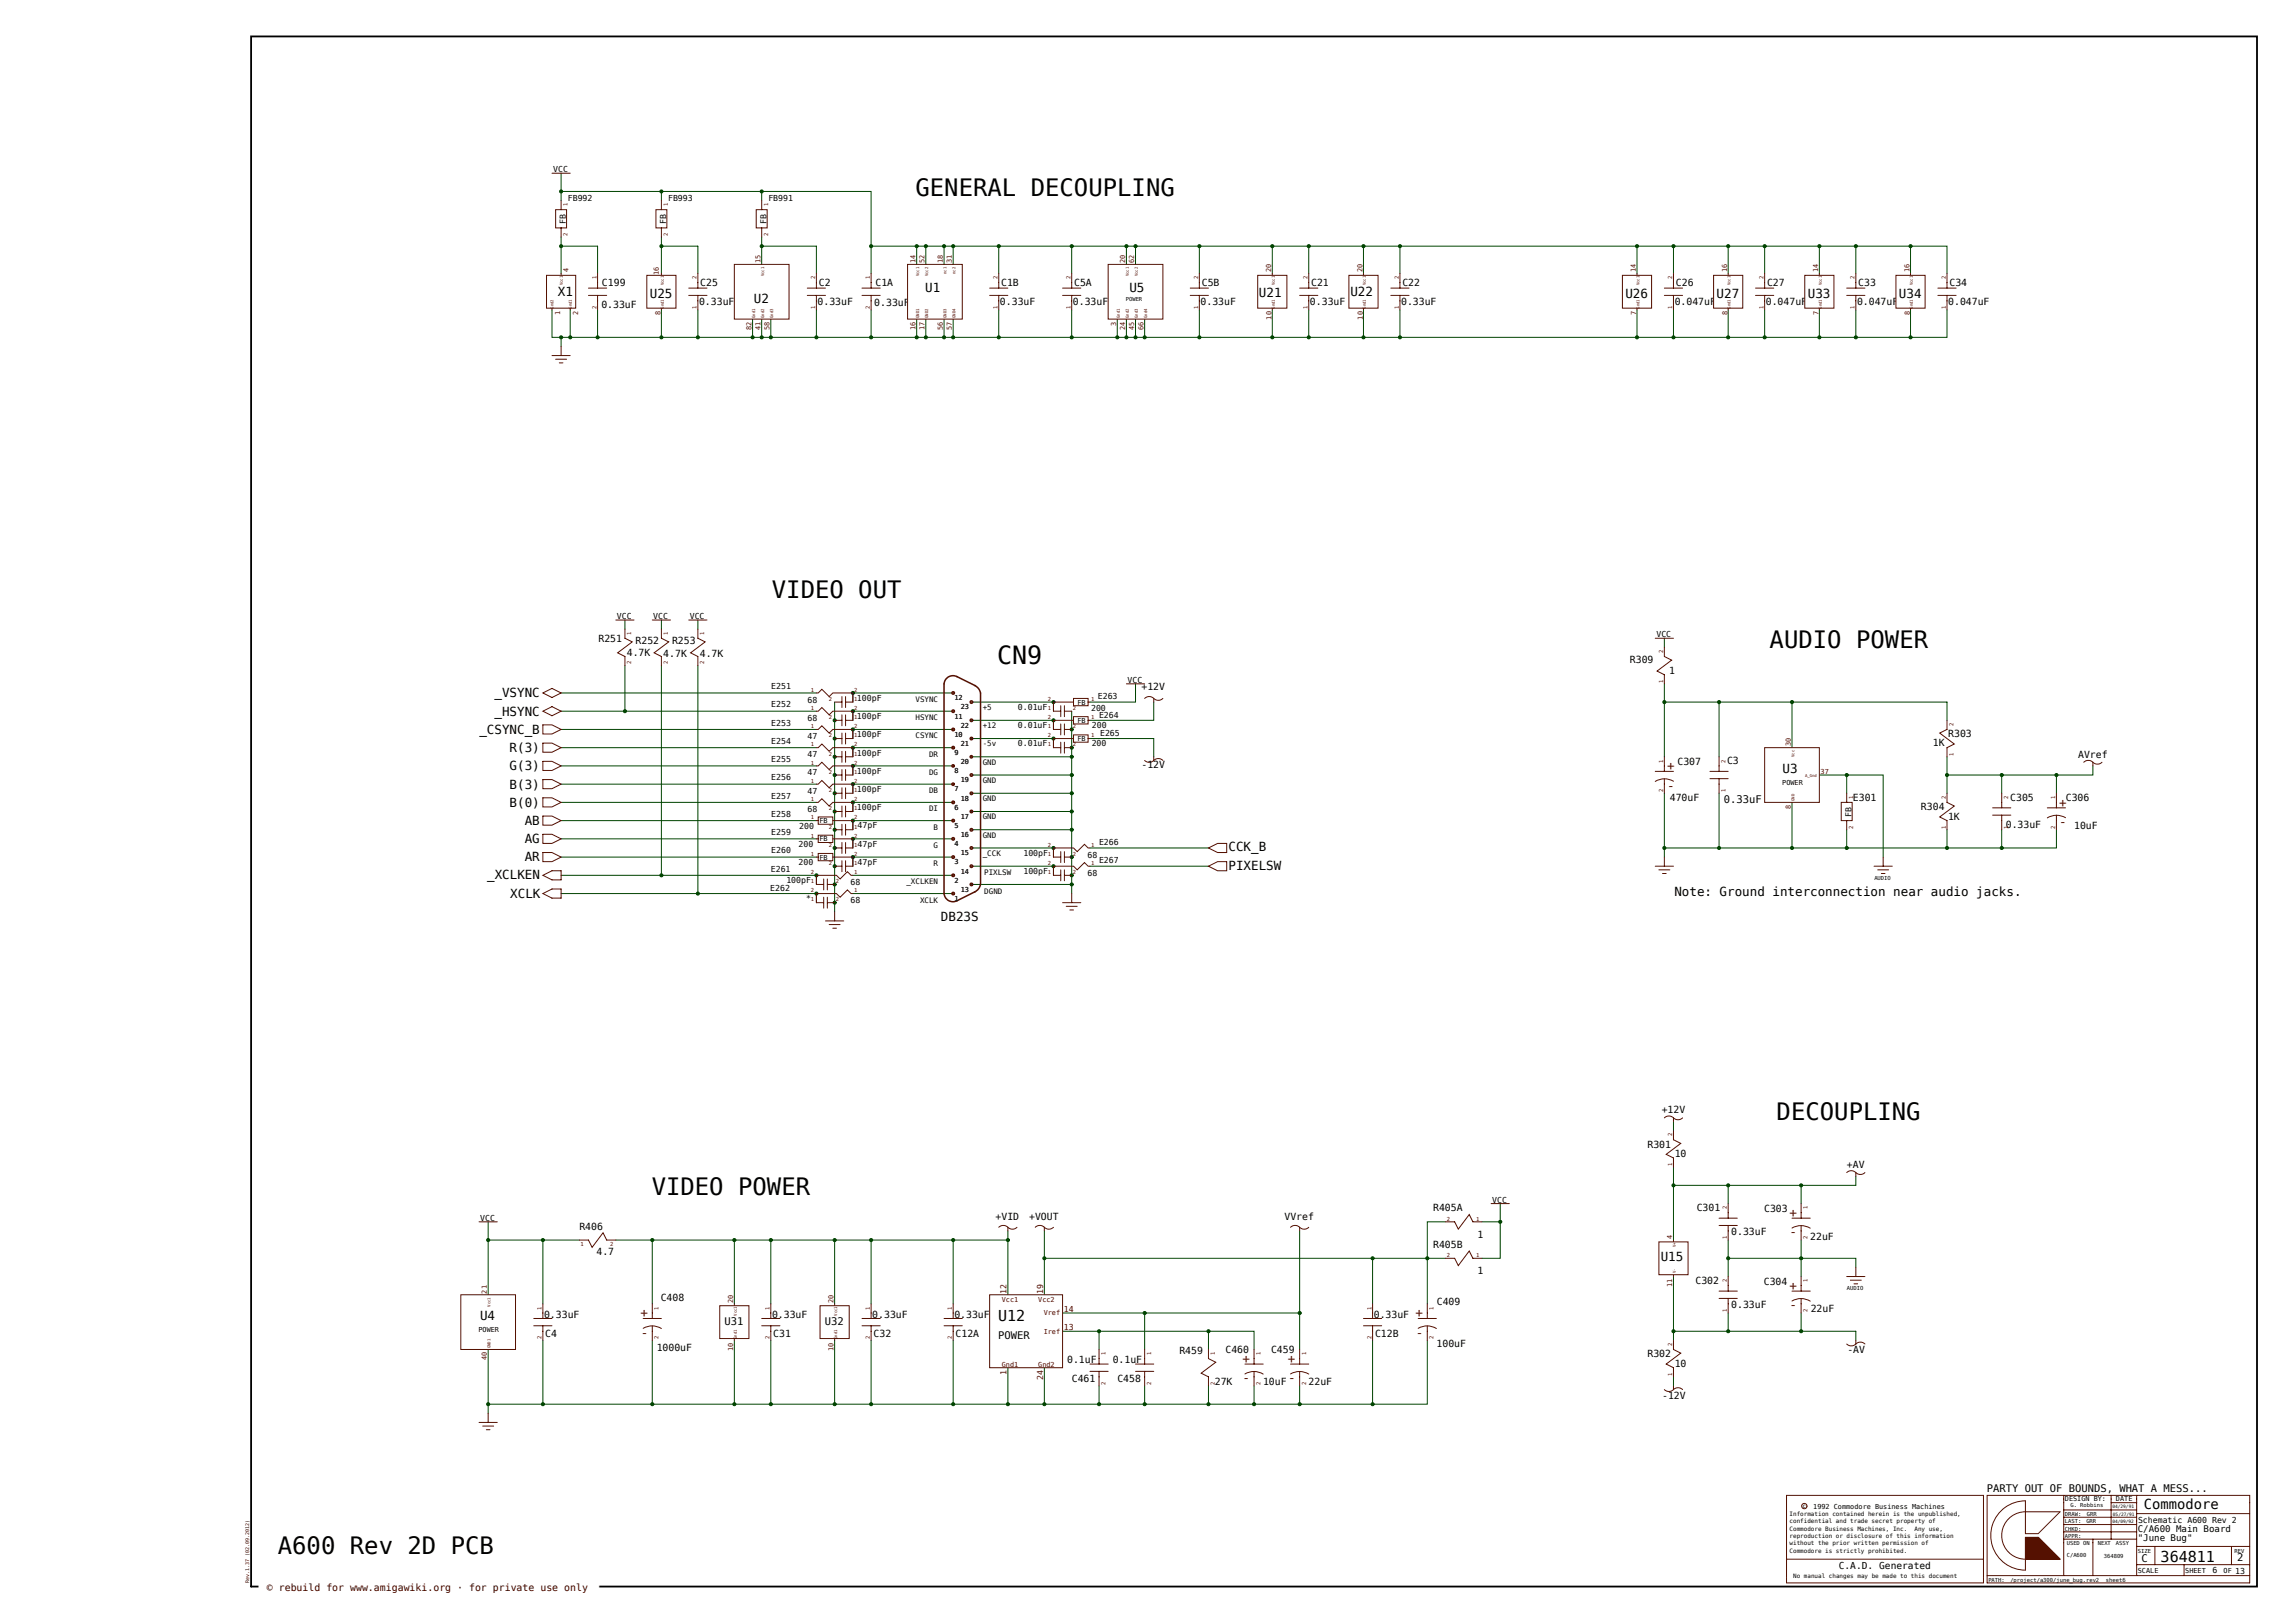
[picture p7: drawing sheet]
<svg xmlns="http://www.w3.org/2000/svg" width="420mm" height="297mm" viewBox="0 0 420 297" stroke-linecap="round" stroke-linejoin="round" font-family="sans-serif">
<defs><g id="words">
<text font-size="4.6" x="182.5" y="121.5">CN9</text>
<g font-size="4.4">
<text x="167.5" y="35.9">GENERAL DECOUPLING</text>
<text x="141.3" y="109.4">VIDEO OUT</text>
<text x="323.9" y="118.5">AUDIO POWER</text>
<text x="325.1" y="205">DECOUPLING</text>
<text x="119.3" y="218.7">VIDEO POWER</text>
<text x="50.8" y="284.5">A600 Rev 2D PCB</text>
</g>
<g font-size="2.8">
<text x="182.7" y="241.7">U12</text>
<text x="395.4" y="285.8">364811</text>
</g>
<text font-size="2.5" x="392.3" y="276.1">Commodore</text>
<g font-size="2.3">
<text x="169.3" y="53.5">U1</text>
<text x="206.7" y="53.5">U5</text>
<text x="102.1" y="54.1">X1</text>
<text x="118.9" y="54.4">U25</text>
<text x="137.9" y="55.5">U2</text>
<text x="230.4" y="54.4">U21</text>
<text x="247.1" y="54.1">U22</text>
<text x="297.5" y="54.4">U26</text>
<text x="314.2" y="54.4">U27</text>
<text x="330.8" y="54.4">U33</text>
<text x="347.5" y="54.4">U34</text>
<text x="90.5" y="127.6">_VSYNC</text>
<text x="90.5" y="130.9">_HSYNC</text>
<text x="87.7" y="134.3">_CSYNC_B</text>
<text x="93.3" y="137.6">R(3)</text>
<text x="93.3" y="141">G(3)</text>
<text x="326.2" y="141.5">U3</text>
<text x="93.3" y="144.3">B(3)</text>
<text x="93.3" y="147.6">B(0)</text>
<text x="96" y="154.3">AG</text>
<text x="96" y="151">AB</text>
<text x="224.8" y="155.8">CCK_B</text>
<text x="89.2" y="160.9">_XCLKEN</text>
<text x="96" y="157.6">AR</text>
<text x="224.8" y="159.1">PIXELSW</text>
<text x="93.4" y="164.4">XCLK</text>
<text x="306.4" y="163.9">Note: Ground interconnection near audio jacks.</text>
<text x="172.2" y="168.6">DB23S</text>
<text x="303.9" y="230.8">U15</text>
<text x="87.9" y="241.6">U4</text>
</g>
<g font-size="2.3" fill="#500">
<text x="305.1" y="140.9">+</text>
<text x="305.1" y="144.5">-</text>
<text x="376.9" y="147.6">+</text>
<text x="376.8" y="151.2">-</text>
<text x="327.5" y="222.7">+</text>
<text x="327.5" y="226.3">-</text>
<text x="327.5" y="236">+</text>
<text x="327.5" y="239.6">-</text>
<text x="117.2" y="241.1">+</text>
<text x="117.3" y="244.6">-</text>
<text x="259.1" y="241.1">+</text>
<text x="259.1" y="244.6">-</text>
<text x="227.4" y="249.4">+</text>
<text x="235.7" y="249.4">+</text>
<text x="227.4" y="253">-</text>
<text x="235.7" y="253">-</text>
</g>
<g font-size="1.9">
<text x="315.5" y="146.9">0.33uF</text>
<text x="132.6" y="242.5">U31</text>
<text x="151" y="242.5">U32</text>
<text x="182.7" y="245.1">POWER</text>
<text x="363.6" y="273">PARTY OUT OF BOUNDS, WHAT A MESS...</text>
<text x="391.9" y="285.8">C</text>
<text x="409.4" y="285.7">2</text>
</g>
<g font-size="1.8">
<text x="110.2" y="52.3">C199</text>
<text x="128.2" y="52.2">C25</text>
<text x="149.9" y="52.2">C2</text>
<text x="160.2" y="52.3">C1A</text>
<text x="183.2" y="52.2">C1B</text>
<text x="196.6" y="52.2">C5A</text>
<text x="219.9" y="52.2">C5B</text>
<text x="240" y="52.2">C21</text>
<text x="256.6" y="52.2">C22</text>
<text x="306.7" y="52.2">C26</text>
<text x="323.4" y="52.2">C27</text>
<text x="340.1" y="52.2">C33</text>
<text x="356.8" y="52.2">C34</text>
<text x="110.1" y="56.4">0.33uF</text>
<text x="127.9" y="55.7">0.33uF</text>
<text x="149.6" y="55.7">0.33uF</text>
<text x="160" y="56.1">0.33uF</text>
<text x="183" y="55.7">0.33uF</text>
<text x="196.4" y="55.7">0.33uF</text>
<text x="219.7" y="55.7">0.33uF</text>
<text x="239.7" y="55.7">0.33uF</text>
<text x="256.4" y="55.7">0.33uF</text>
<text x="306.5" y="55.7">0.047uF</text>
<text x="323.2" y="55.7">0.047uF</text>
<text x="339.9" y="55.7">0.047uF</text>
<text x="356.5" y="55.7">0.047uF</text>
<text x="109.5" y="117.5">R251</text>
<text x="116.3" y="117.8">R252</text>
<text x="123" y="117.8">R253</text>
<text x="114.7" y="120.1">4.7K</text>
<text x="121.4" y="120.1">4.7K</text>
<text x="128.1" y="120.1">4.7K</text>
<text x="298.3" y="121.2">R309</text>
<text x="305.4" y="123.3">1</text>
<text x="208.9" y="126.3">+12V</text>
<text x="353.7" y="136.6">1K</text>
<text x="356.5" y="134.9">R303</text>
<text x="208.9" y="140.6">-12V</text>
<text x="307" y="139.9">C307</text>
<text x="316.1" y="139.9">C3</text>
<text x="380.3" y="138.7">AVref</text>
<text x="305.6" y="146.6">470uF</text>
<text x="339.1" y="146.6">E301</text>
<text x="351.5" y="148.3">R304</text>
<text x="367.9" y="146.5">C305</text>
<text x="378.1" y="146.5">C306</text>
<text x="356.5" y="150">1K</text>
<text x="367.1" y="151.5">0.33uF</text>
<text x="379.6" y="151.7">10uF</text>
<text x="304.1" y="203.8">+12V</text>
<text x="301.5" y="210">R301</text>
<text x="306.5" y="211.7">10</text>
<text x="338" y="213.8">+AV</text>
<text x="262.3" y="221.6">R405A</text>
<text x="310.5" y="221.5">C301</text>
<text x="322.8" y="221.7">C303</text>
<text x="106" y="225">R406</text>
<text x="182.2" y="223.3">+VID</text>
<text x="188.3" y="223.3">+VOUT</text>
<text x="235.1" y="223.3">VVref</text>
<text x="270.4" y="226.5">1</text>
<text x="316.8" y="226">0.33uF</text>
<text x="331.3" y="226.9">22uF</text>
<text x="109.2" y="229.7">4.7</text>
<text x="262.3" y="228.3">R405B</text>
<text x="270.4" y="233.1">1</text>
<text x="120.9" y="238.1">C408</text>
<text x="262.9" y="238.9">C409</text>
<text x="310.3" y="235">C302</text>
<text x="316.8" y="239.4">0.33uF</text>
<text x="322.8" y="235.2">C304</text>
<text x="99.6" y="241.1">0.33uF</text>
<text x="99.8" y="244.6">C4</text>
<text x="141.3" y="241.1">0.33uF</text>
<text x="141.5" y="244.6">C31</text>
<text x="159.6" y="241.1">0.33uF</text>
<text x="159.9" y="244.6">C32</text>
<text x="174.7" y="241.1">0.33uF</text>
<text x="174.9" y="244.6">C12A</text>
<text x="251.4" y="241.1">0.33uF</text>
<text x="251.6" y="244.6">C12B</text>
<text x="331.4" y="240.1">22uF</text>
<text x="120.2" y="247.2">1000uF</text>
<text x="195.3" y="249.5">0.1uF</text>
<text x="203.6" y="249.5">0.1uF</text>
<text x="215.8" y="247.8">R459</text>
<text x="224.3" y="247.7">C460</text>
<text x="232.6" y="247.7">C459</text>
<text x="262.9" y="246.5">100uF</text>
<text x="301.5" y="248.4">R302</text>
<text x="306.5" y="250.1">10</text>
<text x="338.1" y="247.6">-AV</text>
<text x="196.1" y="252.9">C461</text>
<text x="204.5" y="252.9">C458</text>
<text x="222.3" y="253.4">27K</text>
<text x="231.1" y="253.4">10uF</text>
<text x="239.5" y="253.4">22uF</text>
<text x="304.2" y="256">-12V</text>
<text x="336.5" y="287.1">C.A.D. Generated</text>
</g>
<text font-size="1.8" fill="#300" x="48.8" y="291.1">© rebuild for www.amigawiki.org · for private use only</text>
<g font-size="1.7">
<text x="391.2" y="280.4">C/A600 Main Board</text>
<text x="391.2" y="282.1">&quot;June Bug&quot;</text>
</g>
<g font-size="1.5">
<text x="101.2" y="31.6">VCC</text>
<text x="103.5" y="41" transform="rotate(-90 103.5 41)">FB</text>
<text x="103.9" y="36.8">FB992</text>
<text x="121.9" y="41" transform="rotate(-90 121.9 41)">FB</text>
<text x="122.3" y="36.8">FB993</text>
<text x="140.3" y="41" transform="rotate(-90 140.3 41)">FB</text>
<text x="140.6" y="36.8">FB991</text>
<text x="112.9" y="113.3">VCC</text>
<text x="119.6" y="113.3">VCC</text>
<text x="126.2" y="113.3">VCC</text>
<text x="303.1" y="116.7">VCC</text>
<text x="206.4" y="125">VCC</text>
<text x="141.1" y="129.4">E252</text>
<text x="141.1" y="126.1">E251</text>
<text x="147.8" y="131.9">68</text>
<text x="147.8" y="128.6">68</text>
<text x="156.8" y="131.6">100pF</text>
<text x="156.8" y="128.3">100pF</text>
<text x="186.3" y="129.9">0.01uF</text>
<text x="199.7" y="130">200</text>
<text x="200.9" y="127.9">E263</text>
<text x="201.1" y="131.4">E264</text>
<text x="141.1" y="136.1">E254</text>
<text x="141.1" y="132.8">E253</text>
<text x="147.8" y="135.2">47</text>
<text x="156.8" y="134.9">100pF</text>
<text x="186.3" y="136.6">0.01uF</text>
<text x="186.3" y="133.2">0.01uF</text>
<text x="199.8" y="136.6">200</text>
<text x="199.8" y="133.3">200</text>
<text x="201.3" y="134.7">E265</text>
<text x="141.1" y="142.8">E256</text>
<text x="141.1" y="139.5">E255</text>
<text x="147.8" y="141.9">47</text>
<text x="147.8" y="138.6">47</text>
<text x="156.8" y="141.6">100pF</text>
<text x="156.8" y="138.3">100pF</text>
<text x="141.1" y="149.5">E258</text>
<text x="141.1" y="146.1">E257</text>
<text x="147.8" y="148.6">68</text>
<text x="147.8" y="145.2">47</text>
<text x="156.8" y="148.3">100pF</text>
<text x="156.8" y="144.9">100pF</text>
<text x="338.8" y="149.4" transform="rotate(-90 338.8 149.4)">FB</text>
<text x="141.1" y="152.8">E259</text>
<text x="146.1" y="155">200</text>
<text x="146.3" y="151.7">200</text>
<text x="156.9" y="154.9">47pF</text>
<text x="156.9" y="151.6">47pF</text>
<text x="201.1" y="154.6">E266</text>
<text x="141.1" y="159.7">E261</text>
<text x="141.1" y="156.1">E260</text>
<text x="143.9" y="161.6">100pF</text>
<text x="146.2" y="158.3">200</text>
<text x="155.7" y="161.9">68</text>
<text x="156.9" y="158.3">47pF</text>
<text x="187.3" y="160">100pF</text>
<text x="187.3" y="156.6">100pF</text>
<text x="199" y="160.3">68</text>
<text x="199" y="156.9">68</text>
<text x="201.1" y="158">E267</text>
<text x="141" y="163.1">E262</text>
<text x="147.5" y="165">*</text>
<text x="155.7" y="165.3">68</text>
<text x="273.1" y="220.1">VCC</text>
<text x="87.9" y="223.4">VCC</text>
<text x="391.3" y="278.8">Schematic A600 Rev 2</text>
<text x="404.9" y="287.9">6</text>
<text x="409.1" y="288">13</text>
</g>
<g font-size="1.5" fill="#500">
<text x="184.2" y="236.7" transform="rotate(-90 184.2 236.7)">12</text>
<text x="190.9" y="236.7" transform="rotate(-90 190.9 236.7)">19</text>
<text x="194.7" y="240.1">14</text>
<text x="194.7" y="243.4">13</text>
<text x="184.2" y="251.6" transform="rotate(-90 184.2 251.6)">1</text>
<text x="190.9" y="252.5" transform="rotate(-90 190.9 252.5)">24</text>
</g>
<g font-size="1.4">
<text x="167.5" y="131.8">HSYNC</text>
<text x="167.5" y="128.5">VSYNC</text>
<text x="179.9" y="129.9">+5</text>
<text x="167.5" y="135.1">CSYNC</text>
<text x="179.9" y="133.2">+12</text>
<text x="179.9" y="136.6">-5v</text>
<text x="170" y="141.8">DG</text>
<text x="170" y="138.5">DR</text>
<text x="179.9" y="139.9">GND</text>
<text x="179.9" y="143.3">GND</text>
<text x="170" y="145.2">DB</text>
<text x="170" y="148.5">DI</text>
<text x="179.9" y="146.6">GND</text>
<text x="179.9" y="149.9">GND</text>
<text x="170.9" y="155.2">G</text>
<text x="170.9" y="151.8">B</text>
<text x="179.9" y="153.3">GND</text>
<text x="165.9" y="161.8">_XCLKEN</text>
<text x="170.9" y="158.5">R</text>
<text x="179.9" y="156.6">_CCK</text>
<text x="180.1" y="160.1">PIXLSW</text>
<text x="168.4" y="165.2">XCLK</text>
<text x="180.1" y="163.5">DGND</text>
</g>
<g font-size="1.3" fill="#500">
<text x="104" y="49.8" transform="rotate(-90 104 49.8)">4</text>
<text x="120.6" y="50.3" transform="rotate(-90 120.6 50.3)">16</text>
<text x="139.2" y="48.2" transform="rotate(-90 139.2 48.2)">15</text>
<text x="167.5" y="48.2" transform="rotate(-90 167.5 48.2)">14</text>
<text x="169.2" y="48.2" transform="rotate(-90 169.2 48.2)">52</text>
<text x="172.5" y="48.2" transform="rotate(-90 172.5 48.2)">18</text>
<text x="174.2" y="48.2" transform="rotate(-90 174.2 48.2)">31</text>
<text x="205.9" y="48.2" transform="rotate(-90 205.9 48.2)">20</text>
<text x="207.6" y="48.2" transform="rotate(-90 207.6 48.2)">62</text>
<text x="232.6" y="49.8" transform="rotate(-90 232.6 49.8)">20</text>
<text x="249.3" y="49.8" transform="rotate(-90 249.3 49.8)">20</text>
<text x="299.4" y="49.8" transform="rotate(-90 299.4 49.8)">14</text>
<text x="316.1" y="49.8" transform="rotate(-90 316.1 49.8)">16</text>
<text x="332.8" y="49.8" transform="rotate(-90 332.8 49.8)">14</text>
<text x="349.4" y="49.8" transform="rotate(-90 349.4 49.8)">16</text>
<text x="102.5" y="57.6" transform="rotate(-90 102.5 57.6)">1</text>
<text x="105.8" y="57.6" transform="rotate(-90 105.8 57.6)">2</text>
<text x="120.9" y="57.7" transform="rotate(-90 120.9 57.7)">8</text>
<text x="204.2" y="59.6" transform="rotate(-90 204.2 59.6)">3</text>
<text x="232.7" y="58.5" transform="rotate(-90 232.7 58.5)">10</text>
<text x="249.4" y="58.5" transform="rotate(-90 249.4 58.5)">10</text>
<text x="299.4" y="57.7" transform="rotate(-90 299.4 57.7)">7</text>
<text x="316.1" y="57.7" transform="rotate(-90 316.1 57.7)">8</text>
<text x="332.8" y="57.7" transform="rotate(-90 332.8 57.7)">7</text>
<text x="349.5" y="57.7" transform="rotate(-90 349.5 57.7)">8</text>
<text x="137.5" y="60.3" transform="rotate(-90 137.5 60.3)">82</text>
<text x="139.2" y="60.3" transform="rotate(-90 139.2 60.3)">41</text>
<text x="140.8" y="60.3" transform="rotate(-90 140.8 60.3)">58</text>
<text x="167.5" y="60.3" transform="rotate(-90 167.5 60.3)">16</text>
<text x="169.2" y="60.3" transform="rotate(-90 169.2 60.3)">17</text>
<text x="172.5" y="60.3" transform="rotate(-90 172.5 60.3)">56</text>
<text x="174.2" y="60.3" transform="rotate(-90 174.2 60.3)">57</text>
<text x="205.9" y="60.3" transform="rotate(-90 205.9 60.3)">24</text>
<text x="207.6" y="60.3" transform="rotate(-90 207.6 60.3)">45</text>
<text x="209.3" y="60.3" transform="rotate(-90 209.3 60.3)">66</text>
<text x="174.7" y="128.2">12</text>
<text x="174.7" y="131.5">11</text>
<text x="175.8" y="129.8">23</text>
<text x="174.7" y="134.8">10</text>
<text x="175.8" y="136.5">21</text>
<text x="175.8" y="133.2">22</text>
<text x="327.7" y="136.6" transform="rotate(-90 327.7 136.6)">30</text>
<text x="174.7" y="138.2">9</text>
<text x="174.7" y="141.5">8</text>
<text x="175.8" y="139.8">20</text>
<text x="175.8" y="143.2">19</text>
<text x="333.2" y="141.6">37</text>
<text x="174.7" y="148.2">6</text>
<text x="174.7" y="144.8">7</text>
<text x="175.8" y="146.5">18</text>
<text x="175.8" y="149.8">17</text>
<text x="327.7" y="148" transform="rotate(-90 327.7 148)">8</text>
<text x="174.7" y="151.5">5</text>
<text x="174.7" y="154.9">4</text>
<text x="175.8" y="153.2">16</text>
<text x="174.7" y="161.5">2</text>
<text x="174.7" y="158.2">3</text>
<text x="175.8" y="159.9">14</text>
<text x="175.8" y="156.5">15</text>
<text x="174.7" y="164.9">1</text>
<text x="175.8" y="163.2">13</text>
<text x="306" y="226.7" transform="rotate(-90 306 226.7)">4</text>
<text x="89.1" y="236.7" transform="rotate(-90 89.1 236.7)">21</text>
<text x="134.2" y="238.4" transform="rotate(-90 134.2 238.4)">20</text>
<text x="152.5" y="238.4" transform="rotate(-90 152.5 238.4)">20</text>
<text x="183.3" y="238.3">Vcc1</text>
<text x="190" y="238.3">Vcc2</text>
<text x="306" y="235.6" transform="rotate(-90 306 235.6)">11</text>
<text x="191" y="240.7">Vref</text>
<text x="191" y="244.1">Iref</text>
<text x="89.1" y="248.9" transform="rotate(-90 89.1 248.9)">40</text>
<text x="134.2" y="247.2" transform="rotate(-90 134.2 247.2)">10</text>
<text x="152.5" y="247.2" transform="rotate(-90 152.5 247.2)">10</text>
<text x="183.3" y="250.1">Gnd1</text>
<text x="190" y="250.1">Gnd2</text>
</g>
<g font-size="1.3">
<text x="197.2" y="128.9">FB</text>
<text x="197.2" y="135.6">FB</text>
<text x="197.2" y="132.3">FB</text>
<text x="326.2" y="143.6">POWER</text>
<text x="150" y="154">FB</text>
<text x="150" y="150.6">FB</text>
<text x="150" y="157.3">FB</text>
<text x="87.6" y="243.7">POWER</text>
<text x="377.9" y="274.8">DESIGN BY:</text>
<text x="387.2" y="274.8">DATE</text>
<text x="331.8" y="276.1">1992 Commodore Business Machines</text>
<text x="391.2" y="287.8">SCALE</text>
<text x="399.9" y="287.8">SHEET</text>
<text x="406.9" y="287.8">OF</text>
</g>
<g font-size="1.1">
<text x="329.9" y="276">c</text>
<text x="327.5" y="277.4">Information contained herein is the unpublished,</text>
<text x="327.5" y="278.8">confidential and trade secret property of</text>
<text x="327.5" y="280.1">Commodore Business Machines, Inc.</text>
<text x="327.5" y="281.4">reproduction or disclosure of this information</text>
<text x="350.4" y="280.1">Any use,</text>
<text x="327.5" y="282.8">without the prior written permission of</text>
<text x="327.5" y="284.1">Commodore is strictly prohibited.</text>
<text x="328.2" y="288.8">No manual changes may be made to this document</text>
</g>
<g font-size="1" fill="#500">
<text x="103.9" y="37.8" transform="rotate(-90 103.9 37.8)">1</text>
<text x="122.2" y="37.8" transform="rotate(-90 122.2 37.8)">1</text>
<text x="140.6" y="37.8" transform="rotate(-90 140.6 37.8)">1</text>
<text x="103.9" y="43.2" transform="rotate(-90 103.9 43.2)">2</text>
<text x="122.2" y="43.2" transform="rotate(-90 122.2 43.2)">2</text>
<text x="140.6" y="43.2" transform="rotate(-90 140.6 43.2)">2</text>
<text x="109.1" y="51.1" transform="rotate(-90 109.1 51.1)">1</text>
<text x="127.5" y="51.1" transform="rotate(-90 127.5 51.1)">2</text>
<text x="149.2" y="51.1" transform="rotate(-90 149.2 51.1)">2</text>
<text x="159.2" y="51.1" transform="rotate(-90 159.2 51.1)">1</text>
<text x="182.6" y="51.1" transform="rotate(-90 182.6 51.1)">2</text>
<text x="195.9" y="51.1" transform="rotate(-90 195.9 51.1)">2</text>
<text x="219.3" y="51.1" transform="rotate(-90 219.3 51.1)">2</text>
<text x="239.3" y="51.1" transform="rotate(-90 239.3 51.1)">2</text>
<text x="256" y="51.1" transform="rotate(-90 256 51.1)">2</text>
<text x="306" y="51.1" transform="rotate(-90 306 51.1)">2</text>
<text x="322.7" y="51.1" transform="rotate(-90 322.7 51.1)">2</text>
<text x="339.4" y="51.1" transform="rotate(-90 339.4 51.1)">2</text>
<text x="356.1" y="51.1" transform="rotate(-90 356.1 51.1)">2</text>
<text x="109.1" y="56.5" transform="rotate(-90 109.1 56.5)">2</text>
<text x="127.5" y="56.5" transform="rotate(-90 127.5 56.5)">1</text>
<text x="149.2" y="56.5" transform="rotate(-90 149.2 56.5)">1</text>
<text x="159.2" y="56.5" transform="rotate(-90 159.2 56.5)">2</text>
<text x="182.6" y="56.5" transform="rotate(-90 182.6 56.5)">1</text>
<text x="195.9" y="56.5" transform="rotate(-90 195.9 56.5)">1</text>
<text x="219.3" y="56.5" transform="rotate(-90 219.3 56.5)">1</text>
<text x="239.3" y="56.5" transform="rotate(-90 239.3 56.5)">1</text>
<text x="256" y="56.5" transform="rotate(-90 256 56.5)">1</text>
<text x="306" y="56.5" transform="rotate(-90 306 56.5)">1</text>
<text x="322.7" y="56.5" transform="rotate(-90 322.7 56.5)">1</text>
<text x="339.4" y="56.5" transform="rotate(-90 339.4 56.5)">1</text>
<text x="356.1" y="56.5" transform="rotate(-90 356.1 56.5)">1</text>
<text x="115.5" y="116.2" transform="rotate(-90 115.5 116.2)">1</text>
<text x="122.2" y="116.2" transform="rotate(-90 122.2 116.2)">1</text>
<text x="128.9" y="116.2" transform="rotate(-90 128.9 116.2)">1</text>
<text x="304.4" y="119.5" transform="rotate(-90 304.4 119.5)">2</text>
<text x="115.5" y="121.6" transform="rotate(-90 115.5 121.6)">2</text>
<text x="122.2" y="121.6" transform="rotate(-90 122.2 121.6)">2</text>
<text x="128.9" y="121.6" transform="rotate(-90 128.9 121.6)">2</text>
<text x="304.4" y="124.9" transform="rotate(-90 304.4 124.9)">1</text>
<text x="148.4" y="129.9">1</text>
<text x="148.4" y="126.6">1</text>
<text x="151.7" y="131.6">2</text>
<text x="151.7" y="128.3">2</text>
<text x="156.3" y="129.9">2</text>
<text x="156.3" y="131.6">1</text>
<text x="156.3" y="126.6">2</text>
<text x="156.3" y="128.3">1</text>
<text x="191.7" y="131.6">2</text>
<text x="191.7" y="128.3">2</text>
<text x="191.7" y="129.9">1</text>
<text x="196.4" y="129.9">2</text>
<text x="199.7" y="131.6">1</text>
<text x="199.7" y="128.3">1</text>
<text x="148.4" y="136.6">1</text>
<text x="148.4" y="133.3">1</text>
<text x="151.7" y="134.9">2</text>
<text x="156.3" y="136.6">2</text>
<text x="156.3" y="133.3">2</text>
<text x="156.3" y="134.9">1</text>
<text x="191.7" y="134.9">2</text>
<text x="191.7" y="136.6">1</text>
<text x="191.7" y="133.3">1</text>
<text x="196.4" y="136.6">2</text>
<text x="196.4" y="133.3">2</text>
<text x="199.7" y="134.9">1</text>
<text x="357.5" y="132.9" transform="rotate(-90 357.5 132.9)">2</text>
<text x="148.4" y="143.3">1</text>
<text x="148.4" y="139.9">1</text>
<text x="151.7" y="141.6">2</text>
<text x="151.7" y="138.3">2</text>
<text x="156.3" y="143.3">2</text>
<text x="156.3" y="139.9">2</text>
<text x="156.3" y="141.6">1</text>
<text x="156.3" y="138.3">1</text>
<text x="304.4" y="139.5" transform="rotate(-90 304.4 139.5)">1</text>
<text x="315.8" y="139.5" transform="rotate(-90 315.8 139.5)">2</text>
<text x="357.5" y="138.3" transform="rotate(-90 357.5 138.3)">1</text>
<text x="148.4" y="149.9">1</text>
<text x="148.4" y="146.6">1</text>
<text x="151.7" y="148.3">2</text>
<text x="151.7" y="144.9">2</text>
<text x="156.3" y="149.9">2</text>
<text x="156.3" y="146.6">2</text>
<text x="156.3" y="148.3">1</text>
<text x="156.3" y="144.9">1</text>
<text x="304.4" y="144.9" transform="rotate(-90 304.4 144.9)">2</text>
<text x="315.8" y="144.9" transform="rotate(-90 315.8 144.9)">1</text>
<text x="339.1" y="146.2" transform="rotate(-90 339.1 146.2)">1</text>
<text x="356.1" y="146.2" transform="rotate(-90 356.1 146.2)">2</text>
<text x="367.5" y="146.2" transform="rotate(-90 367.5 146.2)">2</text>
<text x="376.1" y="146.2" transform="rotate(-90 376.1 146.2)">1</text>
<text x="148.4" y="153.3">1</text>
<text x="151.7" y="155">2</text>
<text x="151.7" y="151.6">2</text>
<text x="156.3" y="153.3">2</text>
<text x="156.3" y="155">1</text>
<text x="156.3" y="151.6">1</text>
<text x="191.7" y="155">2</text>
<text x="199.7" y="155">1</text>
<text x="339.1" y="151.6" transform="rotate(-90 339.1 151.6)">2</text>
<text x="356.1" y="151.6" transform="rotate(-90 356.1 151.6)">1</text>
<text x="367.5" y="151.6" transform="rotate(-90 367.5 151.6)">1</text>
<text x="376.1" y="151.6" transform="rotate(-90 376.1 151.6)">2</text>
<text x="148.4" y="160">2</text>
<text x="148.4" y="161.6">1</text>
<text x="148.4" y="156.6">1</text>
<text x="151.7" y="158.3">2</text>
<text x="153" y="161.6">2</text>
<text x="156.3" y="160">1</text>
<text x="156.3" y="156.6">2</text>
<text x="156.3" y="158.3">1</text>
<text x="191.7" y="158.3">2</text>
<text x="191.7" y="160">1</text>
<text x="191.7" y="156.6">1</text>
<text x="196.4" y="160">2</text>
<text x="196.4" y="156.6">2</text>
<text x="199.7" y="158.3">1</text>
<text x="148.4" y="163.3">2</text>
<text x="148.4" y="165">1</text>
<text x="153" y="165">2</text>
<text x="156.3" y="163.3">1</text>
<text x="306" y="207.9" transform="rotate(-90 306 207.9)">2</text>
<text x="306" y="213.4" transform="rotate(-90 306 213.4)">1</text>
<text x="316" y="221.3" transform="rotate(-90 316 221.3)">2</text>
<text x="330.8" y="221.3" transform="rotate(-90 330.8 221.3)">1</text>
<text x="264.8" y="223.4">2</text>
<text x="270.2" y="223.4">1</text>
<text x="316" y="226.7" transform="rotate(-90 316 226.7)">1</text>
<text x="330.8" y="226.7" transform="rotate(-90 330.8 226.7)">2</text>
<text x="106.2" y="228.1">1</text>
<text x="111.6" y="228.1">2</text>
<text x="264.8" y="230">2</text>
<text x="270.2" y="230">1</text>
<text x="99.1" y="239.7" transform="rotate(-90 99.1 239.7)">1</text>
<text x="120.5" y="239.7" transform="rotate(-90 120.5 239.7)">1</text>
<text x="140.8" y="239.7" transform="rotate(-90 140.8 239.7)">1</text>
<text x="159.2" y="239.7" transform="rotate(-90 159.2 239.7)">1</text>
<text x="174.2" y="239.7" transform="rotate(-90 174.2 239.7)">1</text>
<text x="251" y="239.7" transform="rotate(-90 251 239.7)">1</text>
<text x="262.4" y="239.7" transform="rotate(-90 262.4 239.7)">1</text>
<text x="316" y="234.6" transform="rotate(-90 316 234.6)">2</text>
<text x="330.8" y="234.6" transform="rotate(-90 330.8 234.6)">1</text>
<text x="99.1" y="245.1" transform="rotate(-90 99.1 245.1)">2</text>
<text x="120.5" y="245.1" transform="rotate(-90 120.5 245.1)">2</text>
<text x="140.8" y="245.1" transform="rotate(-90 140.8 245.1)">2</text>
<text x="159.2" y="245.1" transform="rotate(-90 159.2 245.1)">2</text>
<text x="174.2" y="245.1" transform="rotate(-90 174.2 245.1)">2</text>
<text x="251" y="245.1" transform="rotate(-90 251 245.1)">2</text>
<text x="262.4" y="245.1" transform="rotate(-90 262.4 245.1)">2</text>
<text x="316" y="240.1" transform="rotate(-90 316 240.1)">1</text>
<text x="330.8" y="240.1" transform="rotate(-90 330.8 240.1)">2</text>
<text x="202.3" y="248" transform="rotate(-90 202.3 248)">1</text>
<text x="210.6" y="248" transform="rotate(-90 210.6 248)">1</text>
<text x="222.3" y="248" transform="rotate(-90 222.3 248)">1</text>
<text x="230.7" y="248" transform="rotate(-90 230.7 248)">1</text>
<text x="239" y="248" transform="rotate(-90 239 248)">1</text>
<text x="306" y="251.7" transform="rotate(-90 306 251.7)">1</text>
<text x="306" y="246.3" transform="rotate(-90 306 246.3)">2</text>
<text x="202.3" y="253.4" transform="rotate(-90 202.3 253.4)">2</text>
<text x="210.6" y="253.4" transform="rotate(-90 210.6 253.4)">2</text>
<text x="222.3" y="253.4" transform="rotate(-90 222.3 253.4)">2</text>
<text x="230.7" y="253.4" transform="rotate(-90 230.7 253.4)">2</text>
<text x="239" y="253.4" transform="rotate(-90 239 253.4)">2</text>
</g>
<g font-size="1">
<text x="206" y="55.2">POWER</text>
<text x="343" y="161">AUDIO</text>
<text x="338" y="236.1">AUDIO</text>
<text x="378.9" y="275.8">G. Robbins</text>
<text x="377.9" y="281.4">APPR:</text>
<text x="377.9" y="277.4">DRAW:</text>
<text x="377.9" y="280.1">CHKD:</text>
<text x="377.9" y="278.8">LAST:</text>
<text x="381.8" y="278.8">GRR</text>
<text x="381.9" y="277.5">GRR</text>
<text x="378.2" y="284.9">C/A600</text>
<text x="378.2" y="282.8">USED ON</text>
<text x="383.9" y="282.8">NEXT</text>
<text x="385" y="285">364809</text>
<text x="387.2" y="282.8">ASSY</text>
<text x="391.2" y="284.1">SIZE</text>
<text x="408.9" y="284.1">REV</text>
<text x="363.9" y="289.4">PATH:</text>
<text x="367.9" y="289.4">/project/a300/june_bug.rev2</text>
<text x="385.4" y="289.4">sheet6</text>
</g>
<text font-size=".9" fill="#300" x="45.6" y="289.6" transform="rotate(-90 45.6 289.6)">Rev.1.37 (02.09.2012)</text>
<g font-size=".8">
<text x="386.6" y="278.7">04/09/92</text>
<text x="386.6" y="276">04/29/91</text>
<text x="386.7" y="277.4">05/27/91</text>
</g>
<g font-size=".7" fill="#500">
<text x="103" y="52.2" transform="rotate(-90 103 52.2)">Vcc1</text>
<text x="121.5" y="52.2" transform="rotate(-90 121.5 52.2)">Vcc1</text>
<text x="139.8" y="50.6" transform="rotate(-90 139.8 50.6)">Vcc1</text>
<text x="168.2" y="50.6" transform="rotate(-90 168.2 50.6)">Vcc1</text>
<text x="169.9" y="50.6" transform="rotate(-90 169.9 50.6)">Vcc2</text>
<text x="173.2" y="50.1" transform="rotate(-90 173.2 50.1)">nc1</text>
<text x="174.9" y="50.1" transform="rotate(-90 174.9 50.1)">nc2</text>
<text x="206.6" y="50.6" transform="rotate(-90 206.6 50.6)">Vcc1</text>
<text x="208.3" y="50.6" transform="rotate(-90 208.3 50.6)">Vcc2</text>
<text x="233.3" y="52.2" transform="rotate(-90 233.3 52.2)">Vcc1</text>
<text x="250" y="52.2" transform="rotate(-90 250 52.2)">Vcc1</text>
<text x="300" y="52.2" transform="rotate(-90 300 52.2)">Vcc1</text>
<text x="316.7" y="52.2" transform="rotate(-90 316.7 52.2)">Vcc1</text>
<text x="333.4" y="52.2" transform="rotate(-90 333.4 52.2)">Vcc1</text>
<text x="350.1" y="52.2" transform="rotate(-90 350.1 52.2)">Vcc1</text>
<text x="101.3" y="56.5" transform="rotate(-90 101.3 56.5)">Gnd2</text>
<text x="104.7" y="56.5" transform="rotate(-90 104.7 56.5)">Gnd1</text>
<text x="121.5" y="56.5" transform="rotate(-90 121.5 56.5)">Gnd1</text>
<text x="138.2" y="58.2" transform="rotate(-90 138.2 58.2)">Gnd1</text>
<text x="139.8" y="58.2" transform="rotate(-90 139.8 58.2)">Gnd2</text>
<text x="141.5" y="58.2" transform="rotate(-90 141.5 58.2)">Gnd3</text>
<text x="168.2" y="58.2" transform="rotate(-90 168.2 58.2)">GND1</text>
<text x="169.9" y="58.2" transform="rotate(-90 169.9 58.2)">GND2</text>
<text x="173.2" y="58.2" transform="rotate(-90 173.2 58.2)">GND3</text>
<text x="174.9" y="58.2" transform="rotate(-90 174.9 58.2)">GND4</text>
<text x="204.9" y="58.2" transform="rotate(-90 204.9 58.2)">Gnd1</text>
<text x="206.6" y="58.2" transform="rotate(-90 206.6 58.2)">Gnd2</text>
<text x="208.3" y="58.2" transform="rotate(-90 208.3 58.2)">Gnd3</text>
<text x="209.9" y="58.2" transform="rotate(-90 209.9 58.2)">Gnd4</text>
<text x="233.3" y="56.5" transform="rotate(-90 233.3 56.5)">Gnd1</text>
<text x="250" y="56.5" transform="rotate(-90 250 56.5)">Gnd1</text>
<text x="300" y="56.5" transform="rotate(-90 300 56.5)">Gnd1</text>
<text x="316.7" y="56.5" transform="rotate(-90 316.7 56.5)">Gnd1</text>
<text x="333.4" y="56.5" transform="rotate(-90 333.4 56.5)">Gnd1</text>
<text x="350.1" y="56.5" transform="rotate(-90 350.1 56.5)">Gnd1</text>
<text x="328.4" y="138.6" transform="rotate(-90 328.4 138.6)">Vcc</text>
<text x="330.3" y="142.3">A_Gnd</text>
<text x="328.4" y="146.6" transform="rotate(-90 328.4 146.6)">GND</text>
<text x="306.7" y="233" transform="rotate(-90 306.7 233)">V-</text>
<text x="306.7" y="228.2" transform="rotate(-90 306.7 228.2)">V+</text>
<text x="89.8" y="239.1" transform="rotate(-90 89.8 239.1)">Vcc1</text>
<text x="134.8" y="245.1" transform="rotate(-90 134.8 245.1)">Gnd1</text>
<text x="134.8" y="240.8" transform="rotate(-90 134.8 240.8)">Vcc1</text>
<text x="153.2" y="245.1" transform="rotate(-90 153.2 245.1)">Gnd1</text>
<text x="153.2" y="240.8" transform="rotate(-90 153.2 240.8)">Vcc1</text>
<text x="89.8" y="246.7" transform="rotate(-90 89.8 246.7)">GND1</text>
</g>
</g></defs>
<path d="M46 6.7h367v283.6h-367z" fill="#fff" stroke="#fff" stroke-width=".18"/>
<path d="M46 6.7h367v283.6h-367z" fill="none" stroke="#000" stroke-width=".33"/>
<g fill="none" stroke="#040" stroke-width=".18">
<path d="M102.7 36.7v-1.7h56.7v10h196.9v5.1M102.7 31.7v3.3M121 35v1.7M139.4 35v1.7M101 56.7v5h232v-5M102.7 43.4v1.6h6.7v5.1M102.7 45v5.1M104.4 56.7v5M109.4 56.7v5M121 43.4v1.6h6.7v5.1M121 45v5.1M121 56.7v5"/>
<path d="M127.7 56.7v5M137.7 58.4v3.3M139.4 48.4v-3.4h10v5.1M139.4 43.4v1.6M139.4 58.4v3.3M141.1 58.4v3.3M149.4 56.7v5M159.4 45v5.1M159.4 56.7v5M167.8 45v3.4M167.8 58.4v3.3M169.4 45v3.4"/>
<path d="M169.4 58.4v3.3M172.8 45v3.4M172.8 58.4v3.3M174.4 45v3.4M174.4 58.4v3.3M182.8 45v5.1M182.8 56.7v5M196.1 45v5.1M196.1 56.7v5M204.5 58.4v3.3M206.1 45v3.4M206.1 58.4v3.3"/>
<path d="M207.8 45v3.4M207.8 58.4v3.3M209.5 58.4v3.3M219.5 45v5.1M219.5 56.7v5M232.8 45v5.1M232.8 56.7v5M239.5 45v5.1M239.5 56.7v5M249.5 45v5.1M249.5 56.7v5M256.2 45v5.1"/>
<path d="M256.2 56.7v5M299.6 45v5.1M299.6 56.7v5M306.3 45v5.1M306.3 56.7v5M316.3 45v5.1M316.3 56.7v5M322.9 45v5.1M322.9 56.7v5M333 45v5.1M339.6 45v5.1M339.6 56.7v5"/>
<path d="M349.6 45v5.1M349.6 56.7v5M356.3 56.7v5h-23.3M102.7 61.7v1.7M114.4 113.5v1.6M121 113.5v1.6M127.7 113.5v1.6M304.6 116.8v1.7M102.7 126.8h46.7M102.7 130.1h46.7M102.7 133.5h46.7M102.7 136.8h46.7"/>
<path d="M114.4 121.8v8.3M121 121.8v38.4M127.7 121.8v41.7M152.7 128.5v38.4M174.4 130.1h-18.3v1.7M174.4 133.5h-18.3v1.7M174.4 136.8h-18.3v1.7M174.4 126.8h-18.3v1.7M177.8 135.2h15v1.6M177.8 128.5h15v1.6M177.8 131.8h15v1.7M177.8 138.5h18.3"/>
<path d="M196.1 130.1v33.4M199.5 135.2h11.6v3.3M207.8 125.1v3.4h-8.3M211.1 128.5v3.3h-11.6M304.6 125.1v3.4h51.7v3.3M304.6 128.5v10M314.6 128.5v10M327.9 128.5v8.3M356.3 138.5v3.3M102.7 156.8h46.7M102.7 140.2h46.7M102.7 153.5h46.7"/>
<path d="M102.7 143.5h46.7M102.7 150.2h46.7M102.7 146.8h46.7M174.4 156.8h-18.3v1.7M174.4 153.5h-18.3v1.7M174.4 140.2h-18.3v1.6M174.4 150.2h-18.3v1.6M174.4 143.5h-18.3v1.7M174.4 146.8h-18.3v1.7M177.8 158.5h15v1.7M177.8 155.2h15v1.6M177.8 141.8h18.3"/>
<path d="M177.8 151.8h18.3M177.8 148.5h18.3M177.8 145.2h18.3M199.5 158.5h21.7M199.5 155.2h21.7M304.6 145.2v10M314.6 145.2v10h-10v1.6M327.9 146.8v8.4M333 141.8h5M338 141.8h6.6v15M338 141.8v3.4M338 151.8v3.4"/>
<path d="M356.3 151.8v3.4M366.3 141.8v3.4M366.3 151.8v3.4M376.3 151.8v3.4h-61.7M376.3 141.8v3.4M383 140.2v1.6h-26.7v3.4M102.7 163.5h46.7v1.7M102.7 160.2h46.7v1.6M156.1 163.5h18.3M156.1 160.2h18.3M177.8 161.8h18.3M306.3 205.2v1.7"/>
<path d="M306.3 213.6v13.3M316.3 216.9v3.3M329.6 216.9v3.3M339.6 215.2v1.7h-33.3M89.3 223.6v3.3h16.7M89.3 226.9v10M99.3 226.9v11.7M112.7 226.9h46.7M119.4 226.9v11.7M134.4 226.9v11.7M141.1 226.9v11.7M152.7 226.9v11.7"/>
<path d="M159.4 226.9h25v10M159.4 226.9v11.7M174.4 226.9v11.7M184.4 225.3v1.6M191.1 225.3v5M237.8 225.3v21.6M251.2 230.3v8.3M264.5 223.6h-3.3v15M264.5 230.3h-73.4v6.6M271.2 223.6h3.4M274.6 223.6v6.7h-3.4M274.6 220.2v3.4"/>
<path d="M306.3 233.6v10M316.3 226.9v3.4M329.6 226.9v6.7M339.6 231.9v-1.6h-23.3v3.3M89.3 246.9v10.1M99.3 245.3v11.7M119.4 245.3v11.7M134.4 245.3v11.7M141.1 245.3v11.7M152.7 245.3v11.7M159.4 245.3v11.7M174.4 245.3v11.7"/>
<path d="M184.4 250.3v6.7M191.1 250.3v6.7M194.5 243.6h35v3.3M194.5 240.3h43.3M201.1 257h-111.8v1.6M201.1 243.6v3.3M201.1 253.6v3.4M209.5 240.3v6.6M209.5 253.6v3.4M221.2 243.6v3.3M221.2 253.6v3.4M229.5 253.6v3.4"/>
<path d="M237.8 253.6v3.4M251.2 245.3v11.7M261.2 245.3v11.7h-60.1M306.3 245.3v-1.7h33.3v1.7M306.3 252v1.6M316.3 240.3v3.3M329.6 240.3v3.3"/>
</g>
<g fill="#040" stroke="#040" stroke-width=".18">
<circle cx="156.1" cy="156.8" r=".28"/>
<circle cx="156.1" cy="130.1" r=".28"/>
<circle cx="114.4" cy="130.1" r=".28"/>
<circle cx="134.4" cy="226.9" r=".28"/>
<circle cx="119.4" cy="226.9" r=".28"/>
<circle cx="141.1" cy="226.9" r=".28"/>
<circle cx="152.7" cy="226.9" r=".28"/>
<circle cx="184.4" cy="226.9" r=".28"/>
<circle cx="174.4" cy="226.9" r=".28"/>
<circle cx="159.4" cy="226.9" r=".28"/>
<circle cx="192.8" cy="155.2" r=".28"/>
<circle cx="156.1" cy="153.5" r=".28"/>
<circle cx="156.1" cy="140.2" r=".28"/>
<circle cx="127.7" cy="163.5" r=".28"/>
<circle cx="149.4" cy="163.5" r=".28"/>
<circle cx="192.8" cy="131.8" r=".28"/>
<circle cx="156.1" cy="133.5" r=".28"/>
<circle cx="261.2" cy="230.3" r=".28"/>
<circle cx="191.1" cy="230.3" r=".28"/>
<circle cx="251.2" cy="230.3" r=".28"/>
<circle cx="89.3" cy="226.9" r=".28"/>
<circle cx="99.3" cy="226.9" r=".28"/>
<circle cx="156.1" cy="150.2" r=".28"/>
<circle cx="356.3" cy="141.8" r=".28"/>
<circle cx="366.3" cy="141.8" r=".28"/>
<circle cx="376.3" cy="141.8" r=".28"/>
<circle cx="338" cy="141.8" r=".28"/>
<circle cx="366.3" cy="155.2" r=".28"/>
<circle cx="356.3" cy="155.2" r=".28"/>
<circle cx="338" cy="155.2" r=".28"/>
<circle cx="327.9" cy="155.2" r=".28"/>
<circle cx="304.6" cy="155.2" r=".28"/>
<circle cx="314.6" cy="155.2" r=".28"/>
<circle cx="156.1" cy="143.5" r=".28"/>
<circle cx="316.3" cy="230.3" r=".28"/>
<circle cx="329.6" cy="230.3" r=".28"/>
<circle cx="192.8" cy="158.5" r=".28"/>
<circle cx="121" cy="160.2" r=".28"/>
<circle cx="149.4" cy="160.2" r=".28"/>
<circle cx="192.8" cy="135.2" r=".28"/>
<circle cx="156.1" cy="136.8" r=".28"/>
<circle cx="316.3" cy="243.6" r=".28"/>
<circle cx="306.3" cy="243.6" r=".28"/>
<circle cx="329.6" cy="243.6" r=".28"/>
<circle cx="237.8" cy="240.3" r=".28"/>
<circle cx="322.9" cy="61.7" r=".28"/>
<circle cx="232.8" cy="61.7" r=".28"/>
<circle cx="219.5" cy="61.7" r=".28"/>
<circle cx="204.5" cy="61.7" r=".28"/>
<circle cx="139.4" cy="61.7" r=".28"/>
<circle cx="121" cy="61.7" r=".28"/>
<circle cx="102.7" cy="61.7" r=".28"/>
<circle cx="104.4" cy="61.7" r=".28"/>
<circle cx="109.4" cy="61.7" r=".28"/>
<circle cx="127.7" cy="61.7" r=".28"/>
<circle cx="137.7" cy="61.7" r=".28"/>
<circle cx="141.1" cy="61.7" r=".28"/>
<circle cx="149.4" cy="61.7" r=".28"/>
<circle cx="159.4" cy="61.7" r=".28"/>
<circle cx="167.8" cy="61.7" r=".28"/>
<circle cx="169.4" cy="61.7" r=".28"/>
<circle cx="172.8" cy="61.7" r=".28"/>
<circle cx="174.4" cy="61.7" r=".28"/>
<circle cx="182.8" cy="61.7" r=".28"/>
<circle cx="196.1" cy="61.7" r=".28"/>
<circle cx="206.1" cy="61.7" r=".28"/>
<circle cx="207.8" cy="61.7" r=".28"/>
<circle cx="209.5" cy="61.7" r=".28"/>
<circle cx="239.5" cy="61.7" r=".28"/>
<circle cx="249.5" cy="61.7" r=".28"/>
<circle cx="256.2" cy="61.7" r=".28"/>
<circle cx="299.6" cy="61.7" r=".28"/>
<circle cx="306.3" cy="61.7" r=".28"/>
<circle cx="316.3" cy="61.7" r=".28"/>
<circle cx="333" cy="61.7" r=".28"/>
<circle cx="339.6" cy="61.7" r=".28"/>
<circle cx="349.6" cy="61.7" r=".28"/>
<circle cx="304.6" cy="128.5" r=".28"/>
<circle cx="314.6" cy="128.5" r=".28"/>
<circle cx="327.9" cy="128.5" r=".28"/>
<circle cx="192.8" cy="128.5" r=".28"/>
<circle cx="156.1" cy="126.8" r=".28"/>
<circle cx="339.6" cy="45" r=".28"/>
<circle cx="333" cy="45" r=".28"/>
<circle cx="316.3" cy="45" r=".28"/>
<circle cx="102.7" cy="35" r=".28"/>
<circle cx="121" cy="35" r=".28"/>
<circle cx="139.4" cy="35" r=".28"/>
<circle cx="232.8" cy="45" r=".28"/>
<circle cx="207.8" cy="45" r=".28"/>
<circle cx="196.1" cy="45" r=".28"/>
<circle cx="174.4" cy="45" r=".28"/>
<circle cx="172.8" cy="45" r=".28"/>
<circle cx="169.4" cy="45" r=".28"/>
<circle cx="167.8" cy="45" r=".28"/>
<circle cx="159.4" cy="45" r=".28"/>
<circle cx="182.8" cy="45" r=".28"/>
<circle cx="206.1" cy="45" r=".28"/>
<circle cx="219.5" cy="45" r=".28"/>
<circle cx="239.5" cy="45" r=".28"/>
<circle cx="249.5" cy="45" r=".28"/>
<circle cx="256.2" cy="45" r=".28"/>
<circle cx="299.6" cy="45" r=".28"/>
<circle cx="306.3" cy="45" r=".28"/>
<circle cx="322.9" cy="45" r=".28"/>
<circle cx="349.6" cy="45" r=".28"/>
<circle cx="139.4" cy="45" r=".28"/>
<circle cx="121" cy="45" r=".28"/>
<circle cx="102.7" cy="45" r=".28"/>
<circle cx="251.2" cy="257" r=".28"/>
<circle cx="237.8" cy="257" r=".28"/>
<circle cx="191.1" cy="257" r=".28"/>
<circle cx="184.4" cy="257" r=".28"/>
<circle cx="174.4" cy="257" r=".28"/>
<circle cx="89.3" cy="257" r=".28"/>
<circle cx="99.3" cy="257" r=".28"/>
<circle cx="119.4" cy="257" r=".28"/>
<circle cx="134.4" cy="257" r=".28"/>
<circle cx="141.1" cy="257" r=".28"/>
<circle cx="159.4" cy="257" r=".28"/>
<circle cx="152.7" cy="257" r=".28"/>
<circle cx="221.2" cy="257" r=".28"/>
<circle cx="329.6" cy="216.9" r=".28"/>
<circle cx="316.3" cy="216.9" r=".28"/>
<circle cx="306.3" cy="216.9" r=".28"/>
<circle cx="274.6" cy="223.6" r=".28"/>
<circle cx="196.1" cy="136.8" r=".28"/>
<circle cx="196.1" cy="138.5" r=".28"/>
<circle cx="196.1" cy="141.8" r=".28"/>
<circle cx="196.1" cy="145.2" r=".28"/>
<circle cx="196.1" cy="148.5" r=".28"/>
<circle cx="196.1" cy="151.8" r=".28"/>
<circle cx="196.1" cy="161.8" r=".28"/>
<circle cx="196.1" cy="160.2" r=".28"/>
<circle cx="196.1" cy="156.8" r=".28"/>
<circle cx="196.1" cy="133.5" r=".28"/>
<circle cx="156.1" cy="146.8" r=".28"/>
<circle cx="152.7" cy="141.8" r=".28"/>
<circle cx="152.7" cy="145.2" r=".28"/>
<circle cx="152.7" cy="148.5" r=".28"/>
<circle cx="152.7" cy="151.8" r=".28"/>
<circle cx="152.7" cy="165.2" r=".28"/>
<circle cx="152.7" cy="161.8" r=".28"/>
<circle cx="152.7" cy="158.5" r=".28"/>
<circle cx="152.7" cy="155.2" r=".28"/>
<circle cx="152.7" cy="138.5" r=".28"/>
<circle cx="152.7" cy="135.2" r=".28"/>
<circle cx="152.7" cy="131.8" r=".28"/>
<circle cx="209.5" cy="257" r=".28"/>
<circle cx="229.5" cy="257" r=".28"/>
<circle cx="221.2" cy="243.6" r=".28"/>
<circle cx="201.1" cy="257" r=".28"/>
<circle cx="209.5" cy="240.3" r=".28"/>
<circle cx="201.1" cy="243.6" r=".28"/>
</g>
<path d="M84.3 236.9h10v10h-10z" fill="#fff" stroke="#510" stroke-width=".18"/>
<path d="M101 56.4v.3M102.7 50.1v.3M104.4 56.4v.3" fill="none" stroke="#510" stroke-width=".18"/>
<path d="M100 50.4h5.4v6h-5.4z" fill="#fff" stroke="#510" stroke-width=".18"/>
<g fill="none" stroke="#510" stroke-width=".18">
<path d="M101 31.7h3.4M101.7 38.4h2v3.3h-2zM102.7 36.7v1.7M102.7 41.7v1.7M107.7 52.7h3.3M107.7 54.1h3.3M109.4 50.1v2.6M109.4 54.1v2.6M121 50.1v.3M121 56.4v.3M101 65.1h3.4M101.7 65.7h2"/>
<path d="M102.4 66.4h.6M102.7 63.4v1.7M99.3 139.3h1.7l1.7 .9-1.7 .8h-1.7zM99.3 136h1.7l1.7 .8-1.7 .9h-1.7zM99.3 132.6h1.7l1.7 .9-1.7 .8h-1.7zM99.3 130.1l1.7-.8 1.7 .8-1.7 .9zM99.3 126.8l1.7-.8 1.7 .8-1.7 .8zM99.3 156h1.7l1.7 .8-1.7 .9h-1.7zM99.3 152.7h1.7l1.7 .8-1.7 .8h-1.7zM99.3 149.3h1.7l1.7 .9-1.7 .8h-1.7zM99.3 146h1.7l1.7 .8-1.7 .9h-1.7zM99.3 142.7h1.7l1.7 .8-1.7 .8h-1.7z"/>
<path d="M99.3 163.5l1.7-.8h1.7v1.7h-1.7zM99.3 160.2l1.7-.9h1.7v1.7h-1.7zM87.7 223.6h3.3M99.3 238.6v2.7M89.3 258.6v1.7M97.7 241.3h3.3M97.7 242.6h3.3M99.3 242.6v2.7M87.7 260.3h3.3M88.3 261h2M89 261.6h.7"/>
</g>
<path d="M118.4 50.4h5.3v6h-5.3z" fill="#fff" stroke="#510" stroke-width=".18"/>
<g fill="none" stroke="#510" stroke-width=".18">
<path d="M120 38.4h2v3.3h-2zM121 36.7v1.7M121 41.7v1.7M126 54.1h3.4M126 52.7h3.4M127.7 50.1v2.6M127.7 54.1v2.6M112.7 113.5h3.3M114.4 115.1v1.7l1.3 .7-2.7 2 1.4 .6v1.7M119.4 113.5h3.3M121 115.1v1.7l1.4 .7-2.7 2 1.3 .6v1.7M106 226.9h1.7l.7 1.4 2-2.7 .6 1.3h1.7"/>
<path d="M119.4 238.6v2.7M117.7 243.1a3.3 3.3 0 0 1 3.3 0M117.7 241.3h3.3M119.4 242.6v2.7"/>
</g>
<path d="M134.4 48.4h10v10h-10z" fill="#fff" stroke="#510" stroke-width=".18"/>
<path d="M138.4 38.4h2v3.3h-2zM139.4 36.7v1.7M139.4 41.7v1.7M126 113.5h3.4M127.7 115.1v1.7l1.3 .7-2.6 2 1.3 .6v1.7M134.4 238.6v.3M134.4 244.9v.4" fill="none" stroke="#510" stroke-width=".18"/>
<path d="M131.7 238.9h5.4v6h-5.4z" fill="#fff" stroke="#510" stroke-width=".18"/>
<g fill="none" stroke="#510" stroke-width=".18">
<path d="M147.7 54.1h3.4M147.7 52.7h3.4M149.4 50.1v2.6M149.4 54.1v2.6M157.7 54.1h3.4M157.7 52.7h3.4M159.4 50.1v2.6M159.4 54.1v2.6M149.4 136.8h.3l.7-.6 1.3 1.3 .7-.7h3.7M149.4 133.5h.3l.7-.7 1.3 1.3 .7-.6h3.7M149.4 130.1h.3l.7-.6 1.3 1.3 .7-.7h3.7M149.4 126.8h.3l.7-.7 1.3 1.4 .7-.7h3.7"/>
<path d="M152.7 138.5h1.4M152.7 135.2h1.4M152.7 131.8h1.4M152.7 128.5h1.4M154.1 127.5v2M154.1 130.8v2M154.1 134.1v2.1M154.1 137.5v2M154.7 127.5v2M154.7 130.8v2M154.7 134.1v2.1M154.7 137.5v2"/>
<path d="M154.7 138.5h1.4M154.7 135.2h1.4M154.7 131.8h1.4M154.7 128.5h1.4M149.4 146.8h.3l.7-.6 1.3 1.3 .7-.7h3.7M149.4 143.5h.3l.7-.7 1.3 1.4 .7-.7h3.7M149.4 140.2h.3l.7-.7 1.3 1.3 .7-.6h3.7M149.4 156.8h.3M149.4 153.5h.3M149.4 150.2h.3M149.7 156.2h2.7v1.3h-2.7zM149.7 152.8h2.7v1.4h-2.7z"/>
<path d="M149.7 149.5h2.7v1.3h-2.7zM152.4 156.8h3.7M152.4 153.5h3.7M152.4 150.2h3.7M152.7 158.5h1.4M152.7 155.2h1.4M152.7 151.8h1.4M152.7 148.5h1.4M152.7 145.2h1.4M152.7 141.8h1.4M154.1 140.8v2M154.1 144.2v2"/>
<path d="M154.1 147.5v2M154.1 150.8v2M154.1 154.2v2M154.1 157.5v2M154.7 158.5h1.4M154.7 140.8v2M154.7 144.2v2M154.7 147.5v2M154.7 150.8v2M154.7 154.2v2M154.7 157.5v2M154.7 155.2h1.4"/>
<path d="M154.7 151.8h1.4M154.7 148.5h1.4M154.7 145.2h1.4M154.7 141.8h1.4M149.4 163.5h3.7l.6 .7 1.4-1.4 .6 .7h.4M149.4 160.2h3.7l.6 .6 1.4-1.3 .6 .7h.4M149.4 165.2h1.3M149.4 161.8h1.3M150.7 160.8v2M150.7 164.2v2M151.4 165.2h1.3M151.4 160.8v2"/>
<path d="M151.4 164.2v2M151.4 161.8h1.3M141.1 238.6v2.7M152.7 238.6v.3M139.4 241.3h3.3M139.4 242.6h3.3M141.1 242.6v2.7M152.7 244.9v.4"/>
</g>
<path d="M156.1 138.5v-1.7M156.1 135.2v-1.7M156.1 131.8v-1.7M156.1 128.5v-1.7M156.1 158.5v-1.7M156.1 155.2v-1.7M156.1 151.8v-1.6M156.1 148.5v-1.7M156.1 145.2v-1.7M156.1 141.8v-1.6M149.4 165.2v-1.7M149.4 161.8v-1.6" fill="none" stroke="#510" stroke-width=".18" stroke-dasharray="1.9 1.3"/>
<path d="M150.1 238.9h5.3v6h-5.3z" fill="#fff" stroke="#510" stroke-width=".18"/>
<path d="M151.1 168.5h3.3M151.7 169.2h2M152.4 169.9h.7M152.7 166.9v1.6" fill="none" stroke="#510" stroke-width=".18"/>
<path d="M166.1 48.4h10v10h-10z" fill="#fff" stroke="#510" stroke-width=".18"/>
<path d="M181.1 54.1h3.3M181.1 52.7h3.3M182.8 50.1v2.6M182.8 54.1v2.6M159.4 238.6v2.7M174.4 238.6v2.7M157.7 241.3h3.4M157.7 242.6h3.4M159.4 242.6v2.7M172.8 241.3h3.3M172.8 242.6h3.3M174.4 242.6v2.7" fill="none" stroke="#510" stroke-width=".18"/>
<g fill="none" stroke="#510" stroke-width=".28">
<path d="M172.8 125.1v38.4M175.1 123.8l3.4 1.7M175.2 123.8a1.64 1.64 0 0 0-2.4 1.4M178.4 125.4l.7 .6 .3 .8v35M172.8 163.5a1.64 1.64 0 0 0 2.4 1.3M178.4 163.2l-3.3 1.7M179.4 161.8l-.3 .8-.7 .6"/>
<circle cx="174.4" cy="133.5" r=".22"/>
<circle cx="174.4" cy="136.8" r=".22"/>
<circle cx="174.4" cy="126.8" r=".22"/>
<circle cx="174.4" cy="130.1" r=".22"/>
<circle cx="177.8" cy="138.5" r=".21"/>
<circle cx="177.8" cy="135.2" r=".22"/>
<circle cx="177.8" cy="128.5" r=".22"/>
<circle cx="177.8" cy="131.8" r=".22"/>
<circle cx="174.4" cy="140.2" r=".21"/>
<circle cx="174.4" cy="143.5" r=".21"/>
<circle cx="174.4" cy="146.8" r=".22"/>
<circle cx="174.4" cy="156.8" r=".22"/>
<circle cx="174.4" cy="153.5" r=".22"/>
<circle cx="174.4" cy="150.2" r=".22"/>
<circle cx="177.8" cy="145.2" r=".22"/>
<circle cx="177.8" cy="151.9" r=".22"/>
<circle cx="177.8" cy="155.2" r=".22"/>
<circle cx="177.8" cy="158.5" r=".22"/>
<circle cx="177.8" cy="148.5" r=".22"/>
<circle cx="177.8" cy="141.8" r=".22"/>
<circle cx="174.4" cy="163.5" r=".22"/>
<circle cx="174.4" cy="160.2" r=".22"/>
<circle cx="177.8" cy="161.8" r=".22"/>
</g>
<path d="M181.1 236.9h13.4v13.4h-13.4z" fill="#fff" stroke="#510" stroke-width=".18"/>
<path d="M194.5 54.1h3.3M194.5 52.7h3.3M196.1 50.1v2.6M196.1 54.1v2.6M182.8 224.6a1.18 1.18 0 0 1 1.6 0M184.4 224.6a1.18 1.18 0 0 0 1.7 0M184.4 224.6v.7M189.5 224.6a1.18 1.18 0 0 1 1.6 0M191.1 224.6a1.18 1.18 0 0 0 1.7 0M191.1 224.6v.7" fill="none" stroke="#510" stroke-width=".18"/>
<path d="M202.8 48.4h10v10h-10z" fill="#fff" stroke="#510" stroke-width=".18"/>
<g fill="none" stroke="#510" stroke-width=".18">
<path d="M217.8 54.1h3.4M217.8 52.7h3.4M219.5 50.1v2.6M219.5 54.1v2.6M232.8 50.1v.3M232.8 56.4v.3M192.8 136.8h1.3M192.8 135.2h3.7M192.8 133.5h1.3M192.8 131.8h3.7M192.8 130.1h1.3M192.8 128.5h3.7"/>
<path d="M194.1 129.1v2M194.1 132.5v2M194.1 135.8v2M194.8 129.1v2M194.8 132.5v2M194.8 135.8v2M194.8 136.8h1.3M194.8 133.5h1.3M194.8 130.1h1.3M196.5 134.5h2.6v1.3h-2.6zM196.5 131.1h2.6v1.4h-2.6zM196.5 127.8h2.6v1.3h-2.6z"/>
<path d="M199.1 135.2h.4M199.1 131.8h.4M199.1 128.5h.4M206.1 125.1h3.4M209.5 139.2a1.18 1.18 0 0 0 1.6 0M209.5 127.8a1.18 1.18 0 0 1 1.6 0M211.1 139.2a1.18 1.18 0 0 1 1.7 0M211.1 127.8a1.18 1.18 0 0 0 1.7 0M211.1 127.8v.7M211.1 138.5v.7M192.8 158.5h3.7l.6 .7 1.4-1.4 .6 .7h.4M192.8 155.2h3.7l.6 .6 1.4-1.3 .6 .7h.4"/>
<path d="M192.8 156.8h1.3M194.1 155.8v2M194.1 159.2v2M194.8 155.8v2M194.8 159.2v2M194.8 156.8h1.3M192.8 160.2h1.3M194.5 165.2h3.3M194.8 160.2h1.3M195.1 165.9h2M195.8 166.5h.7M196.1 163.5v1.7"/>
<path d="M236.2 224.6a1.18 1.18 0 0 1 1.6 0M237.8 224.6a1.18 1.18 0 0 0 1.7 0M237.8 224.6v.7M251.2 238.6v2.7M221.2 246.9v1.7l1.3 .7-2.7 2 1.4 .7v1.6M236.2 251.4a3.3 3.3 0 0 1 3.3 .1M236.2 249.6h3.3M237.8 246.9v2.7M237.8 251v2.6M249.5 241.3h3.4M249.5 242.6h3.4M251.2 242.6v2.7"/>
</g>
<path d="M192.8 136.8v-1.6M192.8 133.5v-1.7M192.8 130.1v-1.6M192.8 156.8v-1.6M192.8 160.2v-1.7" fill="none" stroke="#510" stroke-width=".18" stroke-dasharray="1.9 1.3"/>
<path d="M230.2 50.4h5.3v6h-5.3z" fill="#fff" stroke="#510" stroke-width=".18"/>
<g fill="none" stroke="#510" stroke-width=".18">
<path d="M237.8 54.1h3.4M237.8 52.7h3.4M239.5 50.1v2.6M239.5 54.1v2.6M249.5 50.1v.3M249.5 56.4v.3M221.2 158.5l1.6-.8h1.7v1.6h-1.7zM221.2 155.2l1.6-.9h1.7v1.7h-1.7zM261.2 238.6v2.7M264.5 230.3h1.7l.7 1.3 2-2.7 .6 1.4h1.7M264.5 223.6h1.7l.7 1.3 2-2.6 .6 1.3h1.7M259.5 243.1a3.3 3.3 0 0 1 3.4 0"/>
<path d="M259.5 241.3h3.4M261.2 242.6v2.7"/>
</g>
<path d="M246.9 50.4h5.3v6h-5.3z" fill="#fff" stroke="#510" stroke-width=".18"/>
<g fill="none" stroke="#510" stroke-width=".18">
<path d="M254.5 54.1h3.4M254.5 52.7h3.4M256.2 50.1v2.6M256.2 54.1v2.6M302.9 116.8h3.4M304.6 118.5v1.6l1.3 .7-2.6 2 1.3 .7v1.6M304.6 138.5v2.7M302.9 158.5h3.4M302.9 141.2h3.4M303.6 159.2h2M304.3 159.8h.6M304.6 142.5v2.7"/>
<path d="M304.6 156.8v1.7M306.3 143a3.3 3.3 0 0 0-3.4 0M272.9 220.2h3.3M306.3 226.9v.4M306.3 233.3v.3"/>
</g>
<path d="M303.6 227.3h5.3v6h-5.3z" fill="#fff" stroke="#510" stroke-width=".18"/>
<g fill="none" stroke="#510" stroke-width=".18">
<path d="M314.6 138.5v2.7M312.9 142.5h3.4M312.9 141.2h3.4M314.6 142.5v2.7M304.6 204.6a1.18 1.18 0 0 1 1.7 0M306.3 204.6a1.18 1.18 0 0 0 1.6 0M306.3 206.9v1.7l1.3 .6-2.7 2 1.4 .7v1.7M306.3 204.6v.6M314.6 237.6h3.3M314.6 236.3h3.3M314.6 224.3h3.3M314.6 222.9h3.3"/>
<path d="M316.3 220.2v2.7M316.3 224.3v2.6M316.3 233.6v2.7M316.3 237.6v2.7M304.6 254.3a1.18 1.18 0 0 0 1.7 0M306.3 254.3a1.18 1.18 0 0 1 1.6 0M306.3 245.3v1.6l1.3 .7-2.7 2 1.4 .7v1.7M306.3 253.6v.7"/>
</g>
<path d="M322.9 136.8h10.1v10h-10.1z" fill="#fff" stroke="#510" stroke-width=".18"/>
<path d="M299.6 50.1v.3M299.6 56.4v.3" fill="none" stroke="#510" stroke-width=".18"/>
<path d="M296.9 50.4h5.4v6h-5.4z" fill="#fff" stroke="#510" stroke-width=".18"/>
<g fill="none" stroke="#510" stroke-width=".18">
<path d="M304.6 54.1h3.3M304.6 52.7h3.3M306.3 50.1v2.6M306.3 54.1v2.6M316.3 50.1v.3M316.3 56.4v.3M337 146.8h2v3.4h-2zM338 145.2v1.6M338 150.2v1.6M338 214.6a1.18 1.18 0 0 1 1.6 0M339.6 214.6a1.18 1.18 0 0 0 1.7 0M339.6 214.6v.6"/>
<path d="M327.9 238.1a3.3 3.3 0 0 1 3.4 0M327.9 224.7a3.3 3.3 0 0 1 3.4 .1M327.9 236.3h3.4M327.9 222.9h3.4M329.6 220.2v2.7M329.6 224.3v2.6M329.6 233.6v2.7M329.6 237.6v2.7M338 233.6h3.3M338.6 234.3h2M339.3 234.9h.7M339.6 231.9v1.7"/>
<path d="M338 245.9a1.18 1.18 0 0 0 1.6 0M339.6 245.9a1.18 1.18 0 0 1 1.7 0M339.6 245.3v.6"/>
</g>
<path d="M313.6 50.4h5.3v6h-5.3z" fill="#fff" stroke="#510" stroke-width=".18"/>
<g fill="none" stroke="#510" stroke-width=".18">
<path d="M321.3 54.1h3.3M321.3 52.7h3.3M322.9 50.1v2.6M322.9 54.1v2.6M333 50.1v.3M333 56.4v.3M356.3 131.8v1.7l-1.3 .6 2.6 2.1-1.3 .6v1.7M343 158.5h3.3M343.6 159.2h2M344.3 159.8h.7M344.6 156.8v1.7M356.3 145.2v1.6l1.3 .7-2.6 2 1.3 .7v1.6"/>
<path d="M366.1 276.6a6.3 6.3 0 0 0-1.3 6.9 6.3 6.3 0 0 0 5.9 3.8v-6h2.3l4 4h-6.3a4.3 4.3 0 0 1-4.4-4.3 4.3 4.3 0 0 1 4.4-4.4h6.3l-4 4.1h-2.3v-6.1a6.3 6.3 0 0 0-4.6 2zM377.7 273.6v14.7M377.7 279h13.3M377.7 277.6h13.3M377.7 276.3h13.3M386.3 273.6v8.1M386.3 275h4.7M391 273.6v14.7M391 277h20.7M363.7 288.3v1.4h48v-16.1h-48v14.7h48M370.7 283h4M370.7 281.7h2.6"/>
<path d="M370.7 282h3M370.7 282.3h3.3M370.7 282.7h3.6M370.7 283.3h4.3M370.7 283.7h4.6M370.7 284h5M370.7 284.3h5.3M370.7 284.7h5.6M370.7 285h6M370.7 281.5h2.5M370.7 281.8h2.8M370.7 282.2h3.1"/>
<path d="M370.7 282.5h3.5M370.7 282.8h3.8M370.7 283.2h4.1M370.7 283.5h4.5M370.7 283.8h4.8M370.7 284.2h5.1M370.7 284.5h5.5M370.7 284.8h5.8M370.7 285.2h6.1M370.7 281.4h2.4M370.7 281.6h2.6M370.7 281.7h2.7"/>
<path d="M370.7 281.8h2.7M370.7 281.9h2.9M370.7 282.1h3.1M370.7 282.2h3.2M370.7 282.3h3.2M370.7 282.4h3.4M370.7 282.6h3.6M370.7 282.7h3.7M370.7 282.8h3.7M370.7 282.9h3.9M370.7 283.1h4.1M370.7 283.2h4.2"/>
<path d="M370.7 283.3h4.2M370.7 283.4h4.4M370.7 283.6h4.6M370.7 283.7h4.7M370.7 283.8h4.7M370.7 283.9h4.9M370.7 284.1h5.1M370.7 284.2h5.2M370.7 284.3h5.2M370.7 284.4h5.4M370.7 284.6h5.6M370.7 284.7h5.7"/>
<path d="M370.7 284.8h5.7M370.7 284.9h5.9M370.7 285.1h6.1M370.7 285.2h6.2M370.7 285.3h6.2M377.7 281.7h13.3M377.7 280.3h13.3M383 281.7v6.6M391 286.3h20.7M391 283h20.7M394.4 283v3.3M399.7 286.3v2"/>
<path d="M408.4 283v3.3"/>
</g>
<path d="M330.3 50.4h5.3v6h-5.3z" fill="#fff" stroke="#510" stroke-width=".18"/>
<path d="M338 54.1h3.3M338 52.7h3.3M339.6 50.1v2.6M339.6 54.1v2.6M349.6 50.1v.3M349.6 56.4v.3M364.7 149.2h3.3M364.7 147.8h3.3M366.3 145.2v2.6M366.3 149.2v2.6" fill="none" stroke="#510" stroke-width=".18"/>
<path d="M347 50.4h5.3v6h-5.3z" fill="#fff" stroke="#510" stroke-width=".18"/>
<g fill="none" stroke="#510" stroke-width=".18">
<path d="M354.6 54.1h3.4M354.6 52.7h3.4M356.3 50.1v2.6M356.3 54.1v2.6M381.3 139.5a1.18 1.18 0 0 1 1.7 0M383 139.5a1.18 1.18 0 0 0 1.7 0M383 139.5v.7M374.7 147.8h3.3M376.3 145.2v2.6M376.3 149.2v2.6M378 149.6a3.3 3.3 0 0 0-3.3 .1M199.5 249.6h3.3"/>
<path d="M199.5 251h3.3M201.1 246.9v2.7M201.1 251v2.6M207.8 249.6h3.3M207.8 251h3.3M209.5 246.9v2.7M209.5 251v2.6M227.8 251.4a3.3 3.3 0 0 1 3.4 .1M227.8 249.6h3.4M229.5 246.9v2.7M229.5 251v2.6M326.9 285.3v4.4h36.1v-16.1h-36.1v11.7h36.1"/>
<circle cx="330.2" cy="275.6" r=".49"/>
</g>
<path d="M47.4 289.2h62.2v2.1h-62.2z" fill="#fff" stroke="#fff" stroke-width=".18"/>
<use href="#words"/>
</svg>
